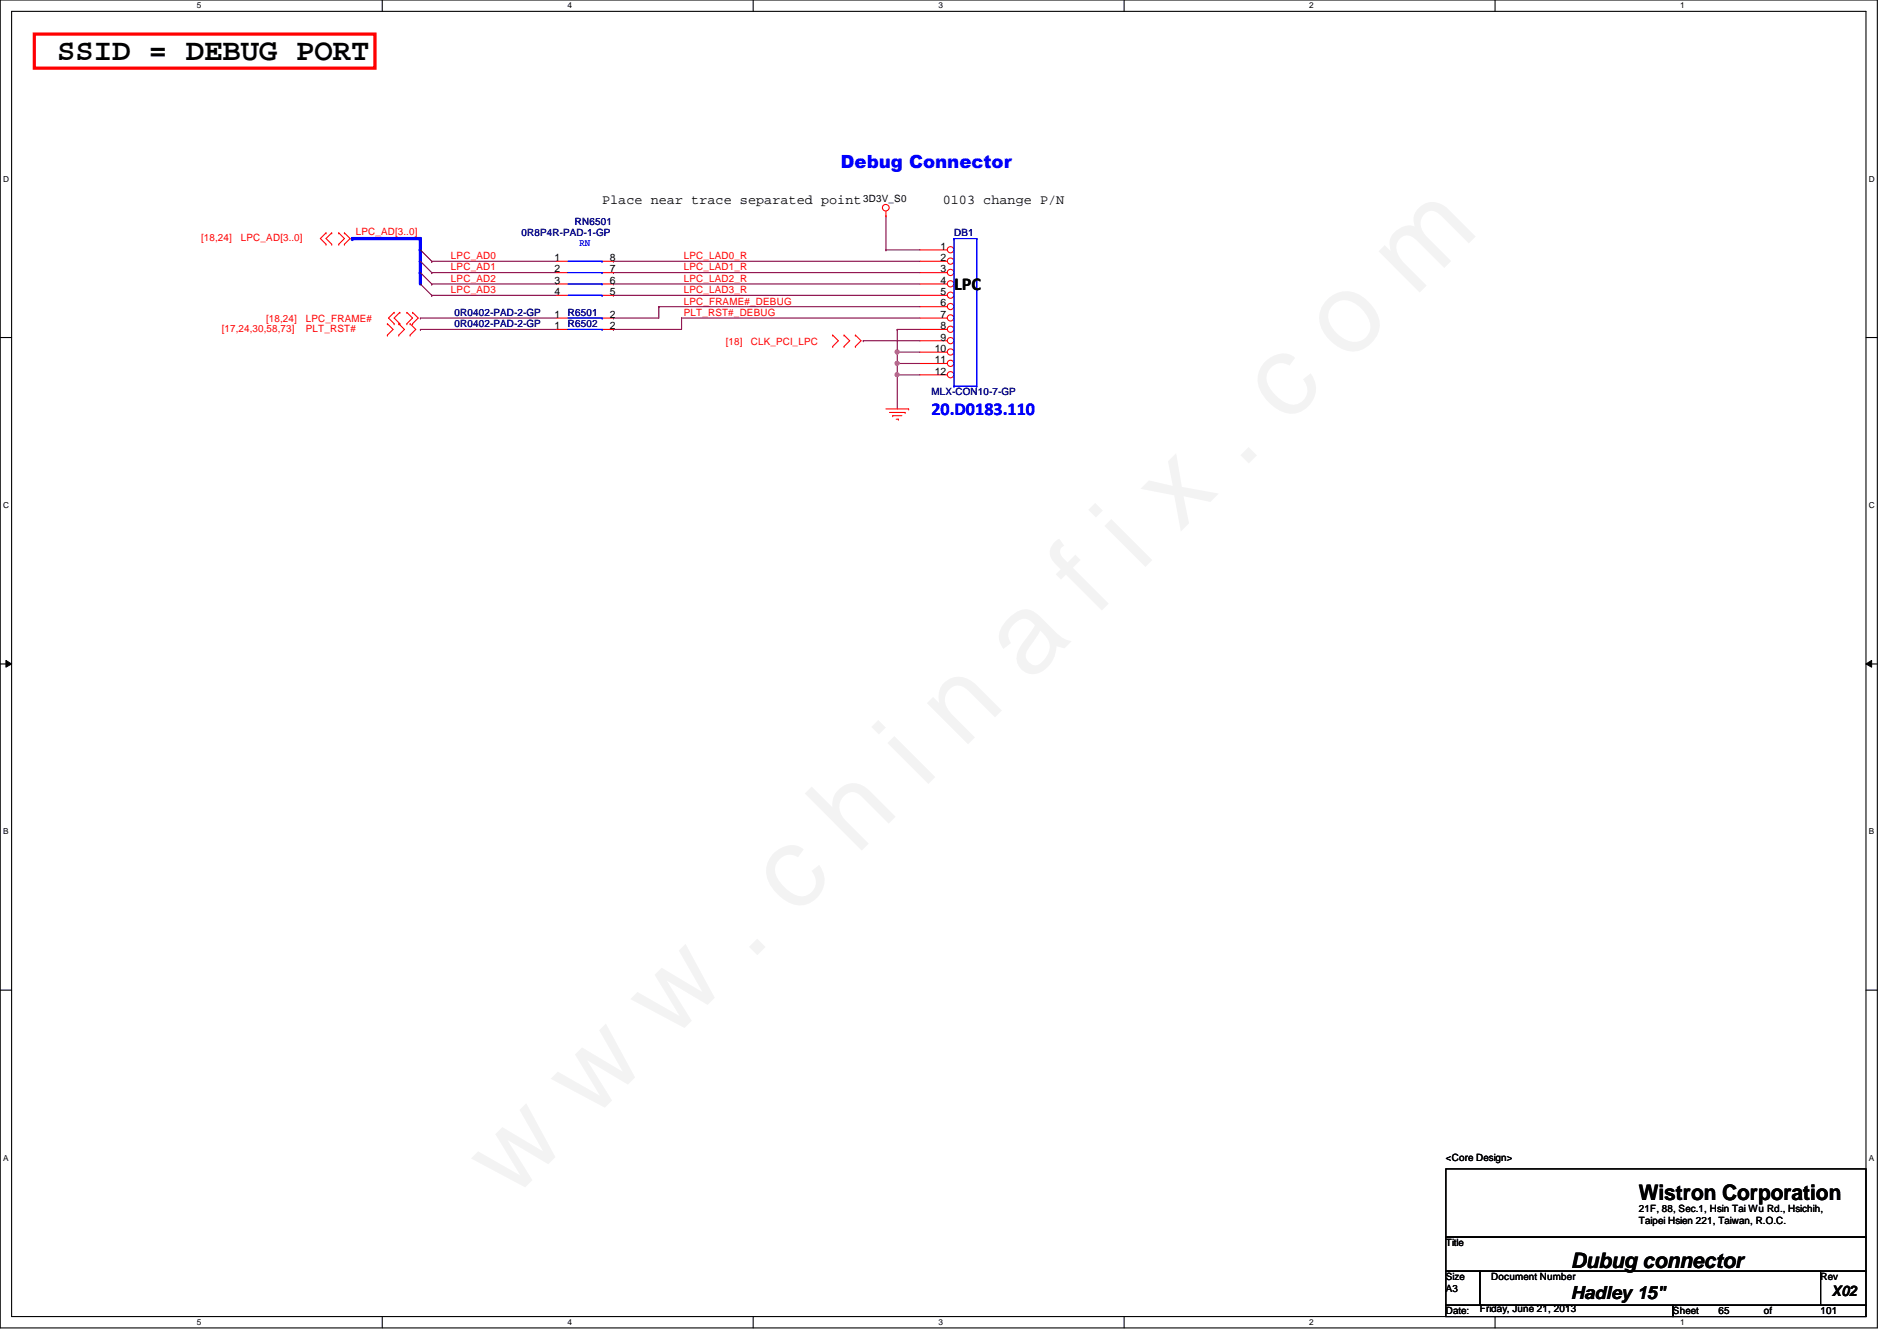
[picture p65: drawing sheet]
<svg xmlns="http://www.w3.org/2000/svg" width="297mm" height="210mm" viewBox="0 0 297 210" stroke-linecap="round" stroke-linejoin="round" font-family="sans-serif">
<defs><g id="words">
<text font-size="17.6" fill="#f0f" x="80.1" y="188" transform="rotate(-45 80.1 188)">w w w . c h i n a f i x . c o m</text>
<text font-size="4.8" x="8.9" y="9.4">SSID = DEBUG PORT</text>
<g font-size="3.3">
<text x="256.6" y="187.9">Wistron Corporation</text>
<text x="246" y="198.5">Dubug connector</text>
</g>
<g font-size="2.8" fill="#00f">
<text x="131.6" y="26.2">Debug Connector</text>
<text x="145.8" y="64.9">20.D0183.110</text>
</g>
<g font-size="2.8">
<text x="149.4" y="45.4">LPC</text>
<text x="246" y="203.3">Hadley 15&quot;</text>
</g>
<text font-size="2.3" x="286.8" y="202.8">X02</text>
<g font-size="2.1">
<text x="94.3" y="31.9">Place near trace separated point</text>
<text x="147.6" y="31.9">0103 change P/N</text>
</g>
<g font-size="1.6" fill="#000080">
<text x="90" y="35.2">RN6501</text>
<text x="81.7" y="37">0R8P4R-PAD-1-GP</text>
<text x="149.4" y="37">DB1</text>
<text x="71.2" y="49.4">0R0402-PAD-2-GP</text>
<text x="71.2" y="51.2">0R0402-PAD-2-GP</text>
<text x="88.9" y="49.4">R6501</text>
<text x="88.9" y="51.2">R6502</text>
<text x="145.8" y="61.9">MLX-CON10-7-GP</text>
</g>
<g font-size="1.6">
<text x="135.2" y="31.7">3D3V_S0</text>
<text x="86.8" y="40.9">1</text>
<text x="95.5" y="40.9">8</text>
<text x="147.3" y="39.1">1</text>
<text x="147.3" y="40.9">2</text>
<text x="86.8" y="42.6">2</text>
<text x="86.8" y="44.4">3</text>
<text x="86.8" y="46.2">4</text>
<text x="95.5" y="46.2">5</text>
<text x="95.5" y="44.4">6</text>
<text x="95.5" y="42.6">7</text>
<text x="147.3" y="42.6">3</text>
<text x="147.3" y="44.4">4</text>
<text x="147.3" y="46.2">5</text>
<text x="147.3" y="48">6</text>
<text x="86.8" y="49.7">1</text>
<text x="86.8" y="51.5">1</text>
<text x="95.5" y="49.7">2</text>
<text x="95.5" y="51.5">2</text>
<text x="147.3" y="49.7">7</text>
<text x="147.3" y="51.5">8</text>
<text x="147.3" y="53.3">9</text>
<text x="146.4" y="55.1">10</text>
<text x="146.4" y="56.9">11</text>
<text x="146.4" y="58.6">12</text>
<text x="226.4" y="181.7">&lt;Core Design&gt;</text>
<text x="256.6" y="189.7">21F, 88, Sec.1, Hsin Tai Wu Rd., Hsichih,</text>
<text x="256.6" y="191.6">Taipei Hsien 221, Taiwan, R.O.C.</text>
<text x="226.4" y="195.1">Title</text>
<text x="226.4" y="200.4">Size</text>
<text x="226.4" y="202.2">A3</text>
<text x="233.5" y="200.4">Document Number</text>
<text x="285.1" y="200.4">Rev</text>
<text x="226.4" y="205.7">Date:</text>
<text x="231.7" y="205.4">Friday, June 21, 2013</text>
<text x="262" y="205.7">Sheet</text>
<text x="269.1" y="205.7">65</text>
<text x="276.2" y="205.7">of</text>
<text x="285.1" y="205.7">101</text>
</g>
<g font-size="1.6" fill="#f00">
<text x="31.5" y="37.7">[18,24]</text>
<text x="37.7" y="37.7">LPC_AD[3..0]</text>
<text x="55.7" y="36.8">LPC_AD[3..0]</text>
<text x="70.6" y="40.6">LPC_AD0</text>
<text x="107.1" y="40.6">LPC_LAD0_R</text>
<text x="70.6" y="45.9">LPC_AD3</text>
<text x="70.6" y="44.1">LPC_AD2</text>
<text x="70.6" y="42.3">LPC_AD1</text>
<text x="107.1" y="47.7">LPC_FRAME#_DEBUG</text>
<text x="107.1" y="42.3">LPC_LAD1_R</text>
<text x="107.1" y="44.1">LPC_LAD2_R</text>
<text x="107.1" y="45.9">LPC_LAD3_R</text>
<text x="34.7" y="51.9">[17,24,30,58,73]</text>
<text x="41.7" y="50.3">[18,24]</text>
<text x="47.9" y="51.9">PLT_RST#</text>
<text x="47.9" y="50.3">LPC_FRAME#</text>
<text x="107.1" y="49.4">PLT_RST#_DEBUG</text>
<text x="113.7" y="54.1">[18]</text>
<text x="117.6" y="54.1">CLK_PCI_LPC</text>
</g>
<text font-size="1.6" fill="#00f" x="90.7" y="38.6">RN</text>
<g font-size="1.3">
<text x="30.8" y="1.3">5</text>
<text x="88.9" y="1.3">4</text>
<text x="146.9" y="1.3">3</text>
<text x="205" y="1.3">2</text>
<text x="263.1" y="1.3">1</text>
<text x=".5" y="28.4">D</text>
<text x="292.6" y="28.4">D</text>
<text x=".5" y="79.5">C</text>
<text x="292.6" y="79.5">C</text>
<text x=".5" y="130.6">B</text>
<text x="292.6" y="130.6">B</text>
<text x=".5" y="181.7">A</text>
<text x="292.6" y="181.7">A</text>
<text x="30.8" y="207.4">5</text>
<text x="88.9" y="207.4">4</text>
<text x="146.9" y="207.4">3</text>
<text x="205" y="207.4">2</text>
<text x="263.1" y="207.4">1</text>
</g>
</g></defs>
<path d="M0 0h294v207.9h-294zM1.8 1.8h290.4v204.3h-290.4z" fill="none" stroke="#000" stroke-width=".17"/>
<g fill="#fff">
<path d="M30.8 .2h.7v1.4h-.7z"/>
<path d="M30.8 206.2h.7v1.4h-.7z"/>
</g>
<path d="M59.9 0v1.8M59.9 206.1v1.8" fill="none" stroke="#000" stroke-width=".17"/>
<g fill="#fff">
<path d="M88.9 .2h.6v1.4h-.6z"/>
<path d="M88.9 206.2h.6v1.4h-.6z"/>
</g>
<path d="M117.9 0v1.8M117.9 206.1v1.8" fill="none" stroke="#000" stroke-width=".17"/>
<g fill="#fff">
<path d="M146.9 .2h.7v1.4h-.7z"/>
<path d="M146.9 206.2h.7v1.4h-.7z"/>
</g>
<path d="M176 0v1.8M176 206.1v1.8" fill="none" stroke="#000" stroke-width=".17"/>
<g fill="#fff">
<path d="M205 .2h.7v1.4h-.7z"/>
<path d="M205 206.2h.7v1.4h-.7z"/>
</g>
<path d="M234.1 0v1.8M234.1 206.1v1.8" fill="none" stroke="#000" stroke-width=".17"/>
<g fill="#fff">
<path d="M263.1 .2h.7v1.4h-.7z"/>
<path d="M263.1 206.2h.7v1.4h-.7z"/>
<path d="M.5 27.3h.9v1.4h-.9z"/>
<path d="M292.6 27.3h.9v1.4h-.9z"/>
<path d="M.5 78.4h.9v1.4h-.9z"/>
<path d="M292.6 78.4h.9v1.4h-.9z"/>
</g>
<path d="M0 52.8h1.8M292.2 52.8h1.8" fill="none" stroke="#000" stroke-width=".17"/>
<g fill="#fff">
<path d="M.5 129.5h.8v1.4h-.8z"/>
<path d="M292.6 129.5h.9v1.4h-.9z"/>
</g>
<path d="M0 103.9h1.8M292.2 103.9h1.8" fill="none" stroke="#000" stroke-width=".17"/>
<path d="M.9 103.4l.9 .5-.9 .5zM292.2 103.9l.9-.5v1z" fill="#000"/>
<path d="M.9 103.4l.9 .5-.9 .5zM292.2 103.9l.9-.5v1z" fill="none" stroke="#000" stroke-width=".16"/>
<g fill="#fff">
<path d="M.5 180.5h.8v1.4h-.8z"/>
<path d="M292.6 180.5h.9v1.4h-.9z"/>
</g>
<path d="M0 155h1.8M292.2 155h1.8" fill="none" stroke="#000" stroke-width=".17"/>
<path d="M103.2 48h40.9M106.7 49.8h37.4" fill="none" stroke="#800040" stroke-width=".17"/>
<path d="M65.8 42.7v1.7" fill="none" stroke="#00f" stroke-width=".51"/>
<circle cx="65.8" cy="42.7" r=".25" fill="#00f"/>
<path d="M55.2 37.3h10.6" fill="none" stroke="#00f" stroke-width=".51"/>
<circle cx="55.2" cy="37.3" r=".25" fill="#00f"/>
<path d="M65.8 49.8h.1M65.8 49.8h21.4" fill="none" stroke="#800040" stroke-width=".17"/>
<path d="M65.8 39.1v1.8" fill="none" stroke="#00f" stroke-width=".51"/>
<circle cx="65.8" cy="39.1" r=".25" fill="#00f"/>
<path d="M96.1 40.9h48M96.1 42.7h48M96.1 44.4h48M96.1 46.2h48" fill="none" stroke="#800040" stroke-width=".17"/>
<path d="M65.8 37.3v1.8" fill="none" stroke="#00f" stroke-width=".51"/>
<circle cx="65.8" cy="37.3" r=".25" fill="#00f"/>
<path d="M65.8 40.9v1.8" fill="none" stroke="#00f" stroke-width=".51"/>
<circle cx="65.8" cy="40.9" r=".25" fill="#00f"/>
<path d="M65.8 39.1l1.8 1.8M65.8 51.6h.1M65.8 51.6h21.4M65.8 40.9l1.8 1.8M65.8 42.7l1.8 1.7M65.8 44.4l1.8 1.8" fill="none" stroke="#800040" stroke-width=".17"/>
<g fill="none" stroke="#f00" stroke-width=".17">
<path d="M51.1 38.2h.1M51.1 36.4h.1M51.1 36.4l-.9 .9 .9 .9M51.9 36.4h.1M51.9 38.2h.1M51.9 36.4l-.8 .9 .8 .9M53 38.2h.1M53 36.4h.1M53 36.4l.9 .9-.9 .9M53.9 38.2h.1M53.9 36.4h.1M53.9 36.4l.9 .9-.9 .9"/>
<path d="M60.7 52.5h.1M60.7 50.7h.1M60.7 50.7l.8 .9-.8 .9M61.7 50.7h.1M61.7 48.9h.1M61.7 48.9l-.9 .9 .9 .9M62.4 50.7h.1M62.4 52.5h.1M62.4 50.7l.9 .9-.9 .9M62.6 50.7h.1M62.6 48.9h.1M62.6 48.9l-.9 .9 .9 .9"/>
<path d="M63.7 48.9h.1M63.7 50.7h.1M63.7 48.9l.9 .9-.9 .9M64.2 52.5h.1M64.2 50.7h.1M64.2 50.7l.9 .9-.9 .9M64.6 50.7h.1M64.6 48.9h.1M64.6 48.9l.9 .9-.9 .9"/>
</g>
<path d="M226.4 183h65.8v10.6h-65.8zM226.4 193.6h65.8v5.4h-65.8zM226.4 199h5.3v5.3h-5.3zM231.7 199h53.4v5.3h-53.4zM285.1 199h7.1v5.3h-7.1zM226.4 204.3h35.6v1.8h-35.6zM262 204.3h30.2v1.8h-30.2z" fill="none" stroke="#000" stroke-width=".17"/>
<path d="M5.4 5.3h53.3v5.4h-53.3z" fill="none" stroke="#f00" stroke-width=".51"/>
<use href="#words"/>
</svg>
